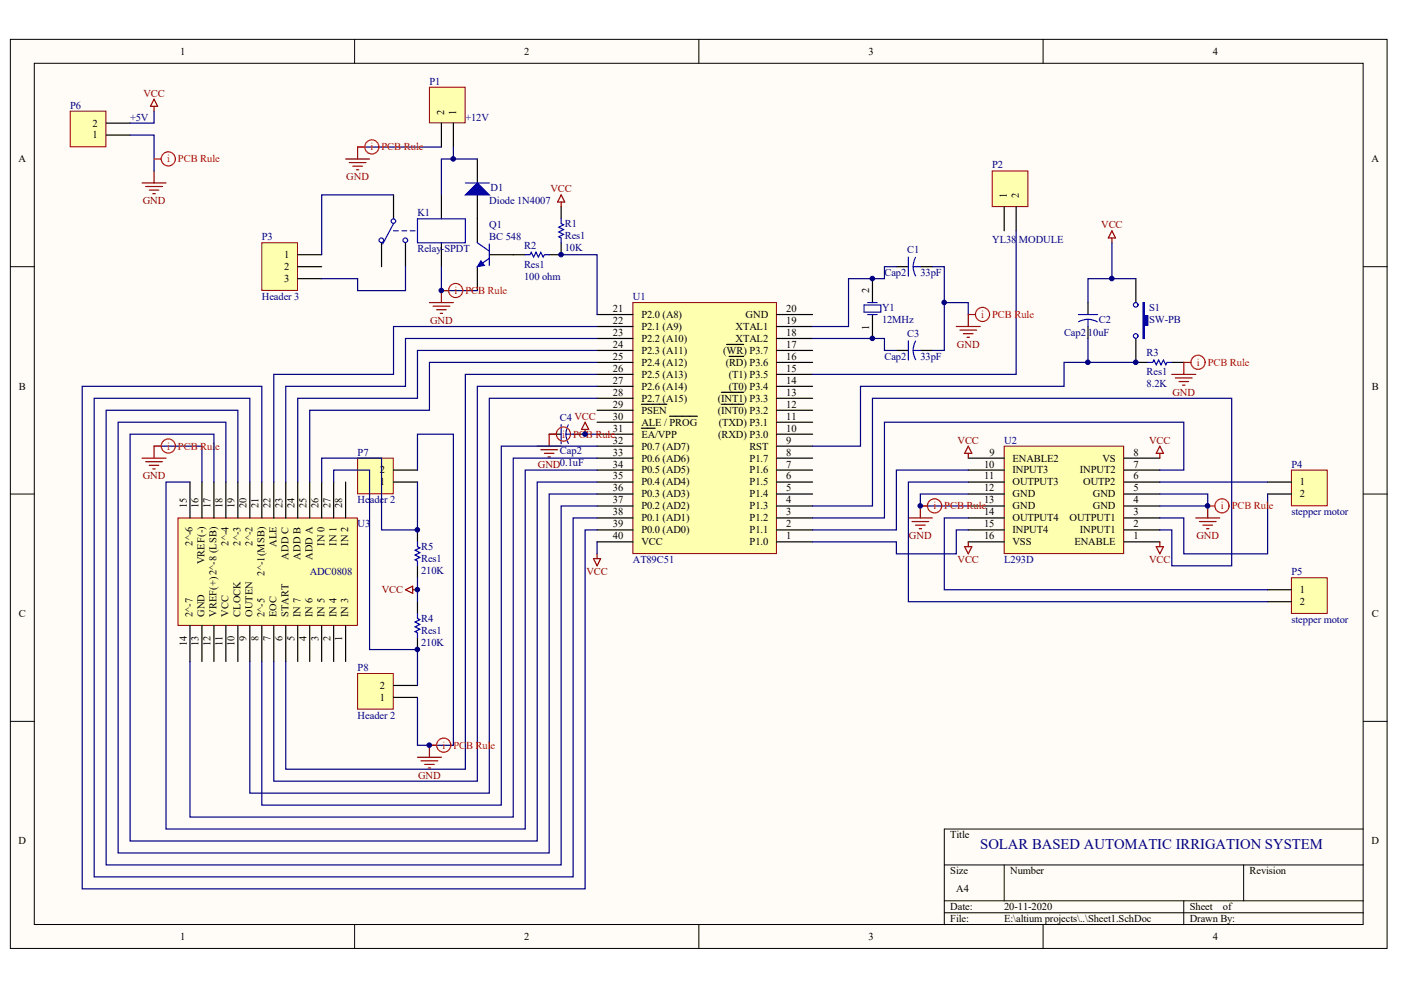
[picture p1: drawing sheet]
<svg xmlns="http://www.w3.org/2000/svg" width="297mm" height="210mm" viewBox="0 0 297 210" stroke-linecap="round" stroke-linejoin="round" font-family="sans-serif">
<defs><g id="words">
<text font-size="3.1" fill="#000080" x="207.8" y="180.1">SOLAR BASED AUTOMATIC IRRIGATION SYSTEM</text>
<g font-size="2.2">
<text x="38.2" y="11.6">1</text>
<text x="111.2" y="11.6">2</text>
<text x="184.1" y="11.6">3</text>
<text x="257.1" y="11.6">4</text>
<text x="19.6" y="29.4">1</text>
<text x="19.6" y="26.8">2</text>
<text x="94.2" y="24.3" transform="rotate(-90 94.2 24.3)">2</text>
<text x="96.7" y="24.3" transform="rotate(-90 96.7 24.3)">1</text>
<text x="3.9" y="34.4">A</text>
<text x="290.8" y="34.4">A</text>
<text x="213.5" y="42.1" transform="rotate(-90 213.5 42.1)">1</text>
<text x="216" y="42.1" transform="rotate(-90 216 42.1)">2</text>
<text x="60.3" y="54.7">1</text>
<text x="60.3" y="57.3">2</text>
<text x="60.3" y="59.8">3</text>
<text x="184.3" y="62.1" transform="rotate(-90 184.3 62.1)">2</text>
<text x="130" y="71.2">23</text>
<text x="130" y="68.7">22</text>
<text x="130" y="66.1">21</text>
<text x="136" y="69.9">P2.1 (A9)</text>
<text x="136" y="67.4">P2.0 (A8)</text>
<text x="156" y="69.9">XTAL1</text>
<text x="158.1" y="67.4">GND</text>
<text x="166.7" y="68.7">19</text>
<text x="166.7" y="71.2">18</text>
<text x="166.7" y="66.1">20</text>
<text x="184.3" y="69.9" transform="rotate(-90 184.3 69.9)">1</text>
<text x="130" y="76.3">25</text>
<text x="130" y="73.8">24</text>
<text x="136" y="77.6">P2.4 (A12)</text>
<text x="136" y="75">P2.3 (A11)</text>
<text x="136" y="72.5">P2.2 (A10)</text>
<text x="153.3" y="75">(WR) P3.7</text>
<text x="153.9" y="77.6">(RD) P3.6</text>
<text x="156" y="72.5">XTAL2</text>
<text x="166.7" y="73.8">17</text>
<text x="166.7" y="76.3">16</text>
<text x="4" y="82.6">B</text>
<text x="130" y="83.9">28</text>
<text x="130" y="81.4">27</text>
<text x="130" y="78.8">26</text>
<text x="136" y="82.6">P2.6 (A14)</text>
<text x="136" y="80.1">P2.5 (A13)</text>
<text x="154.5" y="80.1">(T1) P3.5</text>
<text x="154.5" y="82.6">(T0) P3.4</text>
<text x="166.7" y="78.8">15</text>
<text x="166.7" y="81.4">14</text>
<text x="166.7" y="83.9">13</text>
<text x="290.9" y="82.6">B</text>
<text x="130" y="89">30</text>
<text x="130" y="86.4">29</text>
<text x="136" y="87.7">PSEN</text>
<text x="136" y="85.2">P2.7 (A15)</text>
<text x="152.2" y="85.2">(INT1) P3.3</text>
<text x="152.2" y="87.7">(INT0) P3.2</text>
<text x="166.7" y="86.4">12</text>
<text x="166.7" y="89">11</text>
<text x="130" y="94">32</text>
<text x="130" y="91.5">31</text>
<text x="136" y="95.3">P0.7 (AD7)</text>
<text x="136" y="92.8">EA/VPP</text>
<text x="136" y="90.2">ALE / PROG</text>
<text x="152.3" y="92.8">(RXD) P3.0</text>
<text x="152.4" y="90.2">(TXD) P3.1</text>
<text x="158.9" y="95.3">RST</text>
<text x="166.7" y="91.5">10</text>
<text x="166.7" y="94">9</text>
<text x="80.6" y="100.4">2</text>
<text x="130" y="101.7">35</text>
<text x="130" y="99.1">34</text>
<text x="130" y="96.6">33</text>
<text x="136" y="100.4">P0.5 (AD5)</text>
<text x="136" y="97.9">P0.6 (AD6)</text>
<text x="158.9" y="97.9">P1.7</text>
<text x="158.9" y="100.4">P1.6</text>
<text x="166.7" y="96.6">8</text>
<text x="166.7" y="99.1">7</text>
<text x="166.7" y="101.7">6</text>
<text x="208.7" y="101.7">11</text>
<text x="208.7" y="99.1">10</text>
<text x="209.8" y="96.6">9</text>
<text x="214.7" y="100.4">INPUT3</text>
<text x="214.7" y="97.9">ENABLE2</text>
<text x="228.9" y="100.4">INPUT2</text>
<text x="233.7" y="97.9">VS</text>
<text x="240.3" y="96.6">8</text>
<text x="240.3" y="99.1">7</text>
<text x="240.3" y="101.7">6</text>
<text x="39.6" y="107.8" transform="rotate(-90 39.6 107.8)">15</text>
<text x="42.1" y="107.8" transform="rotate(-90 42.1 107.8)">16</text>
<text x="44.7" y="107.8" transform="rotate(-90 44.7 107.8)">17</text>
<text x="47.2" y="107.8" transform="rotate(-90 47.2 107.8)">18</text>
<text x="49.7" y="107.8" transform="rotate(-90 49.7 107.8)">19</text>
<text x="52.3" y="107.8" transform="rotate(-90 52.3 107.8)">20</text>
<text x="54.8" y="107.8" transform="rotate(-90 54.8 107.8)">21</text>
<text x="57.3" y="107.8" transform="rotate(-90 57.3 107.8)">22</text>
<text x="59.9" y="107.8" transform="rotate(-90 59.9 107.8)">23</text>
<text x="62.4" y="107.8" transform="rotate(-90 62.4 107.8)">24</text>
<text x="65" y="107.8" transform="rotate(-90 65 107.8)">25</text>
<text x="67.5" y="107.8" transform="rotate(-90 67.5 107.8)">26</text>
<text x="70" y="107.8" transform="rotate(-90 70 107.8)">27</text>
<text x="72.6" y="107.8" transform="rotate(-90 72.6 107.8)">28</text>
<text x="80.6" y="102.9">1</text>
<text x="130" y="106.7">37</text>
<text x="130" y="104.2">36</text>
<text x="136" y="105.5">P0.3 (AD3)</text>
<text x="136" y="102.9">P0.4 (AD4)</text>
<text x="158.9" y="102.9">P1.5</text>
<text x="158.9" y="105.5">P1.4</text>
<text x="166.7" y="104.2">5</text>
<text x="166.7" y="106.7">4</text>
<text x="208.7" y="106.7">13</text>
<text x="208.7" y="104.2">12</text>
<text x="214.7" y="105.5">GND</text>
<text x="214.7" y="102.9">OUTPUT3</text>
<text x="229.7" y="102.9">OUTP2</text>
<text x="231.7" y="105.5">GND</text>
<text x="240.3" y="104.2">5</text>
<text x="240.3" y="106.7">4</text>
<text x="275.6" y="102.9">1</text>
<text x="275.6" y="105.5">2</text>
<text x="130" y="111.8">39</text>
<text x="130" y="109.3">38</text>
<text x="136" y="113.1">P0.0 (AD0)</text>
<text x="136" y="110.5">P0.1 (AD1)</text>
<text x="136" y="108">P0.2 (AD2)</text>
<text x="158.9" y="108">P1.3</text>
<text x="158.9" y="110.5">P1.2</text>
<text x="158.9" y="113.1">P1.1</text>
<text x="166.7" y="109.3">3</text>
<text x="166.7" y="111.8">2</text>
<text x="208.7" y="111.8">15</text>
<text x="208.7" y="109.3">14</text>
<text x="214.7" y="113.1">INPUT4</text>
<text x="214.7" y="110.5">OUTPUT4</text>
<text x="214.7" y="108">GND</text>
<text x="226.8" y="110.5">OUTPUT1</text>
<text x="228.9" y="113.1">INPUT1</text>
<text x="231.7" y="108">GND</text>
<text x="240.3" y="109.3">3</text>
<text x="240.3" y="111.8">2</text>
<text x="40.8" y="115.7" transform="rotate(-90 40.8 115.7)">2^-6</text>
<text x="43.4" y="119.7" transform="rotate(-90 43.4 119.7)">VREF(-)</text>
<text x="48.5" y="115.7" transform="rotate(-90 48.5 115.7)">2^-4</text>
<text x="51" y="115.7" transform="rotate(-90 51 115.7)">2^-3</text>
<text x="53.5" y="115.7" transform="rotate(-90 53.5 115.7)">2^-2</text>
<text x="58.6" y="116" transform="rotate(-90 58.6 116)">ALE</text>
<text x="61.2" y="118.6" transform="rotate(-90 61.2 118.6)">ADD C</text>
<text x="63.7" y="118.6" transform="rotate(-90 63.7 118.6)">ADD B</text>
<text x="66.2" y="118.8" transform="rotate(-90 66.2 118.8)">ADD A</text>
<text x="68.8" y="115.7" transform="rotate(-90 68.8 115.7)">IN 0</text>
<text x="71.3" y="115.7" transform="rotate(-90 71.3 115.7)">IN 1</text>
<text x="73.8" y="115.7" transform="rotate(-90 73.8 115.7)">IN 2</text>
<text x="130" y="114.3">40</text>
<text x="136" y="115.6">VCC</text>
<text x="158.9" y="115.6">P1.0</text>
<text x="166.7" y="114.3">1</text>
<text x="208.7" y="114.3">16</text>
<text x="214.7" y="115.6">VSS</text>
<text x="227.8" y="115.6">ENABLE</text>
<text x="240.3" y="114.3">1</text>
<text x="56.1" y="122" transform="rotate(-90 56.1 122)">2^-1(MSB)</text>
<text x="275.6" y="125.8">1</text>
<text x="4" y="130.8">C</text>
<text x="40.8" y="130.9" transform="rotate(-90 40.8 130.9)">2^-7</text>
<text x="43.4" y="130.9" transform="rotate(-90 43.4 130.9)">GND</text>
<text x="45.9" y="130.9" transform="rotate(-90 45.9 130.9)">VREF(+)2^-8 (LSB)</text>
<text x="48.5" y="130.9" transform="rotate(-90 48.5 130.9)">VCC</text>
<text x="51" y="130.9" transform="rotate(-90 51 130.9)">CLOCK</text>
<text x="53.5" y="130.9" transform="rotate(-90 53.5 130.9)">OUTEN</text>
<text x="56.1" y="130.9" transform="rotate(-90 56.1 130.9)">2^-5</text>
<text x="58.6" y="130.9" transform="rotate(-90 58.6 130.9)">EOC</text>
<text x="61.2" y="130.9" transform="rotate(-90 61.2 130.9)">START</text>
<text x="63.7" y="130.9" transform="rotate(-90 63.7 130.9)">IN 7</text>
<text x="66.2" y="130.9" transform="rotate(-90 66.2 130.9)">IN 6</text>
<text x="68.8" y="130.9" transform="rotate(-90 68.8 130.9)">IN 5</text>
<text x="71.3" y="130.9" transform="rotate(-90 71.3 130.9)">IN 4</text>
<text x="73.8" y="130.9" transform="rotate(-90 73.8 130.9)">IN 3</text>
<text x="275.6" y="128.3">2</text>
<text x="290.9" y="130.8">C</text>
<text x="39.6" y="137" transform="rotate(-90 39.6 137)">14</text>
<text x="42.1" y="137" transform="rotate(-90 42.1 137)">13</text>
<text x="44.7" y="137" transform="rotate(-90 44.7 137)">12</text>
<text x="47.2" y="137" transform="rotate(-90 47.2 137)">11</text>
<text x="49.7" y="137" transform="rotate(-90 49.7 137)">10</text>
<text x="52.3" y="135.8" transform="rotate(-90 52.3 135.8)">9</text>
<text x="54.8" y="135.8" transform="rotate(-90 54.8 135.8)">8</text>
<text x="57.3" y="135.8" transform="rotate(-90 57.3 135.8)">7</text>
<text x="59.9" y="135.8" transform="rotate(-90 59.9 135.8)">6</text>
<text x="62.4" y="135.8" transform="rotate(-90 62.4 135.8)">5</text>
<text x="65" y="135.8" transform="rotate(-90 65 135.8)">4</text>
<text x="67.5" y="135.8" transform="rotate(-90 67.5 135.8)">3</text>
<text x="70" y="135.8" transform="rotate(-90 70 135.8)">2</text>
<text x="72.6" y="135.8" transform="rotate(-90 72.6 135.8)">1</text>
<text x="80.6" y="148.6">1</text>
<text x="80.6" y="146.1">2</text>
<text x="3.9" y="179">D</text>
<text x="201.5" y="177.8">Title</text>
<text x="290.8" y="179">D</text>
<text x="201.5" y="185.4">Size</text>
<text x="214.2" y="185.4">Number</text>
<text x="264.9" y="185.4">Revision</text>
<text x="202.8" y="189.2">A4</text>
<text x="201.5" y="193">Date:</text>
<text x="201.5" y="195.5">File:</text>
<text x="212.9" y="193">20-11-2020</text>
<text x="212.9" y="195.5">E:\altium projects\..\Sheet1.SchDoc</text>
<text x="252.3" y="193">Sheet</text>
<text x="252.3" y="195.5">Drawn By:</text>
<text x="259.3" y="193">of</text>
<text x="38.2" y="199.3">1</text>
<text x="111.2" y="199.3">2</text>
<text x="184.1" y="199.3">3</text>
<text x="257.1" y="199.3">4</text>
</g>
<g font-size="2.2" fill="#000080">
<text x="91" y="17.9">P1</text>
<text x="14.9" y="23">P6</text>
<text x="27.6" y="25.6">+5V</text>
<text x="98.7" y="25.6">+12V</text>
<text x="210.4" y="35.7">P2</text>
<text x="104" y="40.5">D1</text>
<text x="88.5" y="45.8">K1</text>
<text x="103.7" y="43.3">Diode 1N4007</text>
<text x="55.5" y="50.9">P3</text>
<text x="88.5" y="53.5">Relay-SPDT</text>
<text x="103.7" y="48.4">Q1</text>
<text x="103.7" y="50.9">BC 548</text>
<text x="111.1" y="52.7">R2</text>
<text x="119.7" y="53.2">10K</text>
<text x="119.7" y="48.1">R1</text>
<text x="119.7" y="50.7">Res1</text>
<text x="192.3" y="53.7">C1</text>
<text x="210.4" y="51.4">YL38</text>
<text x="216" y="51.4">MODULE</text>
<text x="111.1" y="59.3">100 ohm</text>
<text x="111.1" y="56.8">Res1</text>
<text x="187.5" y="58.5">Cap2</text>
<text x="195.1" y="58.5">33pF</text>
<text x="55.5" y="63.6">Header 3</text>
<text x="134.2" y="63.6">U1</text>
<text x="187" y="65.9">Y1</text>
<text x="243.6" y="65.9">S1</text>
<text x="187" y="68.4">12MHz</text>
<text x="192.3" y="71.5">C3</text>
<text x="225.6" y="71.2">Cap2</text>
<text x="230.7" y="71.2">10uF</text>
<text x="233" y="68.4">C2</text>
<text x="243.6" y="68.4">SW-PB</text>
<text x="187.5" y="76.3">Cap2</text>
<text x="195.1" y="76.3">33pF</text>
<text x="243.1" y="75.5">R3</text>
<text x="243.1" y="82.1">8.2K</text>
<text x="243.1" y="79.6">Res1</text>
<text x="118.7" y="89.2">C4 VCC</text>
<text x="212.9" y="94">U2</text>
<text x="75.8" y="96.6">P7</text>
<text x="118.7" y="96.3">Cap2</text>
<text x="273.8" y="99.1">P4</text>
<text x="75.8" y="106.7">Heade</text>
<text x="81.4" y="106.7">r 2</text>
<text x="75.8" y="111.8">U3</text>
<text x="273.8" y="109.3">stepper motor</text>
<text x="89.3" y="116.6">R5</text>
<text x="89.3" y="119.2">Res1</text>
<text x="134.2" y="119.4">AT89C51</text>
<text x="212.9" y="119.4">L293D</text>
<text x="65.7" y="122">ADC0808</text>
<text x="89.3" y="121.7">210K</text>
<text x="273.8" y="122">P5</text>
<text x="89.3" y="131.8">R4</text>
<text x="89.3" y="136.9">210K</text>
<text x="89.3" y="134.4">Res1</text>
<text x="273.8" y="132.1">stepper motor</text>
<text x="75.8" y="142.2">P8</text>
<text x="75.8" y="152.4">Header 2</text>
</g>
<g font-size="2.2" fill="#800000">
<text x="30.4" y="20.5">VCC</text>
<text x="73.4" y="38.2">GND</text>
<text x="116.7" y="40.8">VCC</text>
<text x="30.2" y="43.3">GND</text>
<text x="233.5" y="48.4">VCC</text>
<text x="91.2" y="68.7">GND</text>
<text x="202.9" y="73.8">GND</text>
<text x="248.6" y="83.9">GND</text>
<text x="203" y="94">VCC</text>
<text x="243.6" y="94">VCC</text>
<text x="30.2" y="101.7">GND</text>
<text x="114" y="99.1">GND0.1uF</text>
<text x="192.7" y="114.3">GND</text>
<text x="203" y="119.4">VCC</text>
<text x="243.6" y="119.4">VCC</text>
<text x="253.6" y="114.3">GND</text>
<text x="80.9" y="125.8">VCC</text>
<text x="124.3" y="122">VCC</text>
<text x="88.6" y="165.1">GND</text>
</g>
<g font-size="2.2" fill="#f00">
<text x="35.4" y="34.4">i</text>
<text x="37.7" y="34.4">PCB Rule</text>
<text x="78.6" y="31.9">i</text>
<text x="80.9" y="31.9">PCB Rule</text>
<text x="96.4" y="62.3">i</text>
<text x="98.7" y="62.3">PCB Rule</text>
<text x="208.1" y="67.4">i</text>
<text x="210.4" y="67.4">PCB Rule</text>
<text x="253.8" y="77.6">i</text>
<text x="256.1" y="77.6">PCB Rule</text>
<text x="35.4" y="95.3">i</text>
<text x="37.7" y="95.3">PCB Rul</text>
<text x="45.6" y="95.3">e</text>
<text x="119.2" y="92.8">i</text>
<text x="121.5" y="92.8">PCB Rule</text>
<text x="197.9" y="108">i</text>
<text x="200.2" y="108">PCB Rule</text>
<text x="258.8" y="108">i</text>
<text x="261.1" y="108">PCB Rul</text>
<text x="269" y="108">e</text>
<text x="93.8" y="158.7">i</text>
<text x="96.1" y="158.7">PCB Rul</text>
<text x="104" y="158.7">e</text>
</g>
</g></defs>
<g fill="#fffcf8" stroke="#000" stroke-width=".21">
<path d="M2.2 8.3h291.9v192.8h-291.9z"/>
<path d="M7.3 13.4h281.7v182.6h-281.7z"/>
</g>
<g fill="none" stroke="#000" stroke-width=".21">
<path d="M75.2 8.3v5.1M148.2 8.3v5.1M221.2 8.3v5.1M2.2 56.5h5.1M289.1 56.5h5M2.2 104.7h5.1M289.1 104.7h5M2.2 152.9h5.1M289.1 152.9h5M289.1 175.8h-88.9v20.3M75.2 196.1v5M148.2 196.1v5"/>
<path d="M200.2 183.4h88.9M200.2 191h88.9M200.2 193.5h88.9M212.9 183.4v7.6M221.2 196.1v5M251 191v5.1M263.7 183.4v7.6"/>
</g>
<path d="M134.2 64.2h30.4v53.2h-30.4z" fill="#ffffb0" stroke="#800000" stroke-width=".21"/>
<g fill="none" stroke="#000" stroke-width=".25">
<path d="M126.6 79.4h7.6M126.6 76.8h7.6M126.6 74.3h7.6M126.6 71.8h7.6M126.6 69.2h7.6M126.6 66.7h7.6M154.1 73h3.6M154.6 75.6h3.1M164.7 79.4h7.6M164.7 76.8h7.6M164.7 74.3h7.6M164.7 71.8h7.6"/>
<path d="M164.7 69.2h7.6M164.7 66.7h7.6M126.6 99.7h7.6M126.6 97.1h7.6M126.6 94.6h7.6M126.6 92.1h7.6M126.6 89.5h7.6M126.6 87h7.6M126.6 84.4h7.6M126.6 81.9h7.6M136 90.8h2.9M136 85.7h5.4"/>
<path d="M141.9 88.3h6M152.9 85.7h4.8M152.9 83.2h4.8M164.7 99.7h7.6M164.7 97.1h7.6M164.7 94.6h7.6M164.7 92.1h7.6M164.7 89.5h7.6M164.7 87h7.6M164.7 84.4h7.6M164.7 81.9h7.6M126.6 112.4h7.6"/>
<path d="M126.6 109.8h7.6M126.6 107.3h7.6M126.6 104.7h7.6M126.6 102.2h7.6M126.6 114.9h7.6M164.7 112.4h7.6M164.7 109.8h7.6M164.7 107.3h7.6M164.7 104.7h7.6M164.7 102.2h7.6M164.7 114.9h7.6"/>
</g>
<path d="M37.7 109.8h38.1v22.8h-38.1z" fill="#ffffb0" stroke="#800000" stroke-width=".21"/>
<g fill="none" stroke="#000" stroke-width=".25">
<path d="M40.3 102.2v7.6M42.8 102.2v7.6M45.4 102.2v7.6M47.9 102.2v7.6M50.4 102.2v7.6M53 102.2v7.6M55.5 102.2v7.6M58 102.2v7.6M60.6 102.2v7.6M63.1 102.2v7.6M65.7 102.2v7.6M68.2 102.2v7.6"/>
<path d="M70.7 102.2v7.6M73.3 102.2v7.6M40.3 132.6v7.7M42.8 132.6v7.7M45.4 132.6v7.7M47.9 132.6v7.7M50.4 132.6v7.7M53 132.6v7.7M55.5 132.6v7.7M58 132.6v7.7M60.6 132.6v7.7M63.1 132.6v7.7"/>
<path d="M65.7 132.6v7.7M68.2 132.6v7.7M70.7 132.6v7.7M73.3 132.6v7.7"/>
</g>
<path d="M212.9 94.6h25.3v22.8h-25.3z" fill="#ffffb0" stroke="#800000" stroke-width=".21"/>
<g fill="none" stroke="#000" stroke-width=".25">
<path d="M205.3 99.7h7.6M205.3 97.1h7.6M238.3 99.7h7.6M238.3 97.1h7.6M205.3 114.9h7.6M205.3 112.4h7.6M205.3 109.8h7.6M205.3 107.3h7.6M205.3 104.7h7.6M205.3 102.2h7.6M238.3 114.9h7.6M238.3 112.4h7.6"/>
<path d="M238.3 109.8h7.6M238.3 107.3h7.6M238.3 104.7h7.6M238.3 102.2h7.6"/>
</g>
<g fill="none" stroke="#800000" stroke-width=".25">
<path d="M205.3 94.6l.8 1.5h-1.6zM205.3 96.1v1M245.9 94.6l.8 1.5h-1.6zM245.9 96.1v1M192.6 109.8h5.1M193.4 110.6h3.5M194.1 111.3h2M194.9 112.1h.5M195.1 107.3v2.5M204.5 115.9h1.6l-.8 1.5zM205.3 114.9v1M245.1 115.9h1.6l-.8 1.5z"/>
<path d="M245.9 114.9v1M253.5 109.8h5.1M254.3 110.6h3.5M255 111.3h2.1M255.8 112.1h.5M256.1 107.3v2.5"/>
</g>
<path d="M205.3 104.7h-10.2v2.6h10.2M245.9 104.7h10.2v2.6h-10.2" fill="none" stroke="#000080" stroke-width=".25"/>
<path d="M273.8 99.7h7.6v7.5h-7.6z" fill="#ffffb0" stroke="#800000" stroke-width=".21"/>
<path d="M268.8 102.2h5M268.8 104.7h5" fill="none" stroke="#000" stroke-width=".25"/>
<path d="M273.8 122.5h7.6v7.6h-7.6z" fill="#ffffb0" stroke="#800000" stroke-width=".21"/>
<g fill="none" stroke="#000" stroke-width=".25">
<path d="M185 59.1v5.1M190.1 56.5h2.5M195.1 56.5h2.6M240.8 59.1v5.1M185 66.7v5.1M190.1 74.3h2.5M195.1 74.3h2.6M230.7 64.2v2.5M230.7 69.2v2.6M240.8 71.8v5h2.6M248.4 76.8h2.6M116.4 92.1h2.6"/>
<path d="M121.5 92.1h2.6M268.8 125h5M268.8 127.6h5"/>
</g>
<g fill="none" stroke="#000080" stroke-width=".25">
<path d="M190.1 56.5h-2.6v2.6h-7.6v10.1h-7.6M197.7 56.5h2.5v17.8h-2.5M235.8 51.5v7.6M240.8 59.1h-10.1v5.1M172.3 71.8h15.2v2.5h2.6M200.2 64.2h5.1v2.5M230.7 71.8v5h-5.1v5.1h-43.2v12.7h-10.1M230.7 76.8h10.1M205.3 99.7h-15.2v12.7h-17.8M245.9 99.7h5.1v-10.2h-63.5v20.3h-15.2M172.3 107.3h12.7v-22.9h76.1v35.6h-12.7v-7.6h-2.5M205.3 102.2h-12.7v25.4h76.2"/>
<path d="M205.3 109.8h-5.1v15.2h68.6M205.3 112.4h-2.5v5h-12.7v-2.5h-17.8M245.9 102.2h22.9M268.8 104.7v12.7h-17.8v-7.6h-5.1"/>
</g>
<g fill="none" stroke="#00f" stroke-width=".25">
<path d="M192.6 54.5v4.1M193.6 56.5h1.5M193.6 56.5l.1 .9 .4 1.1M194.1 54.6l-.4 1.1-.1 .8M183.2 64.7h3.6v1.5h-3.6zM184 64.2h2M184 66.7h2M192.6 72.3v4M193.6 74.3h1.5M193.6 74.3l.1 .8 .4 1.2M194.1 72.3l-.4 1.2-.1 .8M228.6 66.7h4.1"/>
<path d="M230.7 67.7l1.2 .2 .7 .3M230.7 67.7l-1.2 .2-.8 .3M230.7 67.7v1.5M243.4 76.8h1l.2-.5 .5 1 .6-1 .5 1 .5-1 .5 1 .2-.5h1M119 90v4.1M120 92.1h1.5M120 92.1l.2 1.2 .3 .7M120.5 90.1l-.3 .7-.2 1.3"/>
<circle cx="240.8" cy="64.6" r=".49"/>
<circle cx="240.8" cy="71.2" r=".49"/>
</g>
<g fill="none" stroke="#800000" stroke-width=".25">
<path d="M235.8 48.9l.7 1.6h-1.5zM235.8 50.5v1M202.8 69.2h5M203.5 70h3.6M204.3 70.8h2M205 71.5h.5M205.3 66.7v2.5M248.4 79.4h5.1M251 76.8v2.6M113.9 94.6h5.1M114.7 95.4h3.5M115.4 96.1h2.1"/>
<path d="M116.2 96.9h.5M116.4 92.1v2.5M124.1 89.5l.7 1.5h-1.5zM124.1 91v1.1M249.2 80.1h3.6M250 80.9h2M250.7 81.7h.5M125.8 118.4h1.6l-.8 1.6zM126.6 117.4v1"/>
</g>
<path d="M242.4 64.2h.2v2.7h.8v2.1h-.8v2.8h-.2z" fill-rule="evenodd" fill="#00f" stroke="#00f" stroke-width=".25"/>
<path d="M210.4 36.2h7.5v7.6h-7.5z" fill="#ffffb0" stroke="#800000" stroke-width=".21"/>
<g fill="none" stroke="#000" stroke-width=".25">
<path d="M101.2 33.7v5.1M80.9 51.5v5M83.4 41.3v5.1M86 51.5v5M93.6 41.3v5.1M93.6 51.5v5M101.2 41.3v10.2M101.2 56.5v5.1M103.7 54h7.7M119 51.5v2.5h-2.6M119 43.9v2.5M212.9 43.9v5"/>
<path d="M215.4 43.9v5"/>
</g>
<path d="M215.4 48.9v30.5h-43.1" fill="none" stroke="#000080" stroke-width=".25"/>
<g fill="none" stroke="#00f" stroke-width=".25">
<path d="M98.7 38.8h5M83.4 47.4l-2.3 4.3M83.4 48.9h1M85.2 48.9h1M87 48.9h1M88.5 46.4h10.2v5.1h-10.2zM101.2 51.5l2.5 1.7M103.7 54.8l-2.5 1.7M103.7 51.7v4.6M111.4 54h1l.2-.5 .5 1 .5-1 .6 1 .5-1 .5 1 .2-.5h1M119 46.4v1l.5 .3-1 .5 1 .5-1 .5 1 .5-1 .5 .5 .3v1"/>
<circle cx="80.9" cy="50.9" r=".49"/>
<circle cx="83.4" cy="46.9" r=".48"/>
<circle cx="85.9" cy="50.9" r=".49"/>
</g>
<path d="M102 55.3l.7 1-1.5 .2z" fill="#00f" stroke="#00f" stroke-width=".21"/>
<path d="M98.7 41.3l2.5-2.5 2.5 2.5z" fill="#00f" stroke="#00f" stroke-width=".25"/>
<path d="M91 18.5h7.6v7.6h-7.6z" fill="#ffffb0" stroke="#800000" stroke-width=".21"/>
<path d="M93.6 26.1v5.1M96.1 26.1v5.1" fill="none" stroke="#000" stroke-width=".25"/>
<path d="M73.3 33.7h5.1M74 34.5h3.6M74.8 35.2h2M75.6 36h.5M75.8 31.2v2.5M119 41.3l.7 1.5h-1.5zM119 42.8v1.1M91 64.2h5.1M91.8 64.9h3.6M92.6 65.7h2M93.3 66.4h.5M93.6 61.6v2.6" fill="none" stroke="#800000" stroke-width=".25"/>
<path d="M75.8 31.2h17.8M96.1 31.2v2.5M101.2 33.7h-7.6v7.6M93.6 56.5v5.1h7.6M119 54h7.6v12.7" fill="none" stroke="#000080" stroke-width=".25"/>
<path d="M55.5 51.5h7.6v10.1h-7.6z" fill="#ffffb0" stroke="#800000" stroke-width=".21"/>
<path d="M63.1 54h5.1M63.1 56.5h5.1M63.1 59.1h5.1M88.5 112.4v2.5M88.5 120v2.5M88.5 127.6v2.5M88.5 135.2v2.5" fill="none" stroke="#000" stroke-width=".25"/>
<g fill="none" stroke="#000080" stroke-width=".25">
<path d="M83.4 41.3h-15.2v12.7M86 56.5v5.1h-10.2v-2.5h-7.6M126.6 79.4h-27.9v83.7h-38.1v-22.8M126.6 76.8h-35.6v10.2h-25.3v15.2M126.6 74.3h-38.1v10.1h-25.4v17.8M126.6 71.8h-40.6v10.1h-25.4v20.3M126.6 69.2h-43.2v10.2h-25.4v22.8M32.7 94.6h10.1v7.6M124.1 92.1h2.5M126.6 81.9h-25.4v83.7h-43.2v-25.3M126.6 84.4h-22.9v83.8h-50.7v-27.9M126.6 114.9v2.5"/>
<path d="M88.5 122.5v5.1"/>
</g>
<path d="M30.1 97.1h5.1M30.9 97.9h3.5M31.6 98.7h2.1M32.4 99.4h.5M32.7 94.6v2.5M86 125l1.5-.7v1.5zM87.5 125h1M91 158v2.6M88.5 160.6h5.1M89.3 161.3h3.5M90 162.1h2.1M90.8 162.8h.5" fill="none" stroke="#800000" stroke-width=".25"/>
<path d="M88.5 114.9v1l.5 .3-1 .5 1 .5-1 .5 1 .5-1 .5 .5 .3v1M88.5 130.1v1l.5 .3-1 .5 1 .5-1 .5 1 .5-1 .5 .5 .3v1" fill="none" stroke="#00f" stroke-width=".25"/>
<path d="M14.9 23.6h7.6v7.5h-7.6z" fill="#ffffb0" stroke="#800000" stroke-width=".21"/>
<path d="M22.5 28.6h5.1M22.5 26.1h5.1" fill="none" stroke="#000" stroke-width=".25"/>
<path d="M30.1 38.8h5.1M30.9 39.5h3.5M32.7 21l.7 1.6h-1.5zM32.7 22.6v1M32.7 36.2v2.6M31.6 40.3h2.1M32.4 41.1h.5" fill="none" stroke="#800000" stroke-width=".25"/>
<path d="M27.6 28.6h5.1v7.6M32.7 23.6v2.5h-5.1" fill="none" stroke="#000080" stroke-width=".25"/>
<path d="M75.8 97.1h7.6v7.6h-7.6z" fill="#ffffb0" stroke="#800000" stroke-width=".21"/>
<path d="M83.4 99.7h5.1M83.4 102.2h5.1" fill="none" stroke="#000" stroke-width=".25"/>
<path d="M75.8 142.8h7.6v7.6h-7.6z" fill="#ffffb0" stroke="#800000" stroke-width=".21"/>
<path d="M83.4 147.9h5.1M83.4 145.3h5.1" fill="none" stroke="#000" stroke-width=".25"/>
<path d="M88.5 99.7v-7.6h7.6v65.9h-7.6v-10.1M126.6 94.6h-20.3v76.1h-50.8v-30.4M126.6 97.1h-17.8v76.1h-68.5v-32.9M126.6 99.7h-15.2v76.1h-76.2v-73.6h5.1M45.4 102.2v-10.1h-17.8v86.2h86.3v-76.1h12.7M47.9 102.2v-12.7h-22.9v91.3h91.4v-76.1h10.2M50.4 102.2v-15.2h-27.9v96.4h96.5v-76.1h7.6M53 102.2v-17.8h-33v101.5h101.5v-76.1h5.1M55.5 102.2v-20.3h-38.1v106.6h106.7v-76.1h2.5M68.2 102.2v-5.1h12.7v15.3h7.6v-10.2M70.7 102.2v-2.5h7.7v38h10.1v7.6" fill="none" stroke="#000080" stroke-width=".25"/>
<g fill="none" stroke="#f00" stroke-width=".25">
<path d="M32.7 33.7h1.5M75.8 31.2h1.5M93.6 61.6h1.5M205.3 66.7h1.5M251 76.8h1.5M32.7 94.6h1.5M116.4 92.1h1.6M195.1 107.3h1.6M256.1 107.3h1.5M91 158h1.6"/>
<circle cx="35.7" cy="33.7" r="1.5"/>
<circle cx="78.8" cy="31.2" r="1.5"/>
<circle cx="96.6" cy="61.6" r="1.5"/>
<circle cx="208.3" cy="66.7" r="1.5"/>
<circle cx="254" cy="76.8" r="1.5"/>
<circle cx="35.7" cy="94.6" r="1.5"/>
<circle cx="119.5" cy="92" r="1.5"/>
<circle cx="198.1" cy="107.3" r="1.5"/>
<circle cx="259.1" cy="107.3" r="1.5"/>
<circle cx="94.1" cy="158" r="1.5"/>
</g>
<g fill="#000080" stroke="#000080" stroke-width=".21">
<circle cx="88.5" cy="137.7" r=".48"/>
<circle cx="88.5" cy="125" r=".48"/>
<circle cx="88.5" cy="112.3" r=".48"/>
<circle cx="91" cy="158" r=".49"/>
<circle cx="93.6" cy="61.6" r=".48"/>
<circle cx="96.1" cy="33.7" r=".49"/>
<circle cx="118.9" cy="54" r=".48"/>
<circle cx="124" cy="92" r=".48"/>
<circle cx="185" cy="71.7" r=".48"/>
<circle cx="185" cy="59.1" r=".48"/>
<circle cx="195.1" cy="107.3" r=".48"/>
<circle cx="200.2" cy="64.1" r=".48"/>
<circle cx="230.6" cy="76.8" r=".49"/>
<circle cx="235.7" cy="59.1" r=".49"/>
<circle cx="240.8" cy="76.8" r=".49"/>
<circle cx="256" cy="107.3" r=".49"/>
</g>
<use href="#words"/>
</svg>
